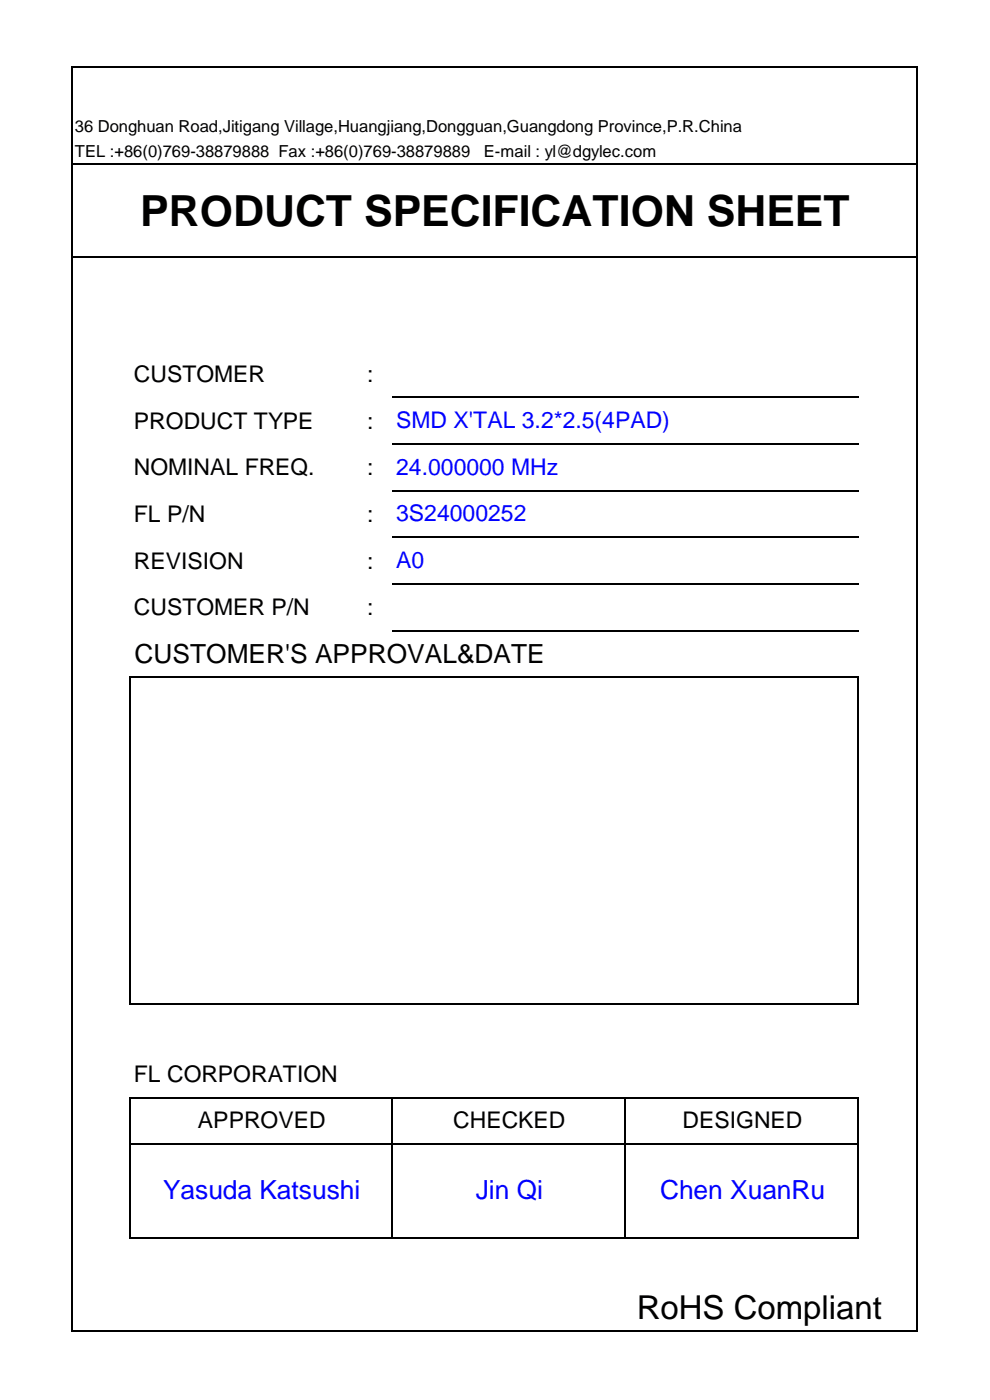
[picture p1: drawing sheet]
<svg xmlns="http://www.w3.org/2000/svg" width="210mm" height="297mm" viewBox="0 0 210 297" stroke-linecap="round" stroke-linejoin="round" font-family="sans-serif">
<defs><g id="words">
<text font-size="9.1" x="29.8" y="47.8">PRODUCT SPECIFICATION SHEET</text>
<text font-size="7" x="135.1" y="279.9">RoHS Compliant</text>
<text font-size="5.6" x="28.5" y="140.7">CUSTOMER'S APPROVAL&amp;DATE</text>
<g font-size="5.6" fill="#00f">
<text x="34.6" y="254.5">Yasuda Katsushi</text>
<text x="100.9" y="254.5">Jin Qi</text>
<text x="140" y="254.5">Chen XuanRu</text>
</g>
<g font-size="4.9">
<text x="28.4" y="81">CUSTOMER</text>
<text x="77.9" y="81">:</text>
<text x="28.4" y="90.9">PRODUCT TYPE</text>
<text x="77.9" y="90.9">:</text>
<text x="28.4" y="100.9">NOMINAL FREQ.</text>
<text x="77.9" y="100.9">:</text>
<text x="28.4" y="110.8">FL P/N</text>
<text x="77.9" y="110.8">:</text>
<text x="189.7" y="115.6">PREPARE</text>
<text x="28.4" y="120.7">REVISION</text>
<text x="77.9" y="120.7">:</text>
<text x="28.4" y="130.6">CUSTOMER P/N</text>
<text x="77.9" y="130.6">:</text>
<text x="79.3" y="145.3">PREPPR</text>
<text x="84.8" y="145.3">P</text>
<text x="91.7" y="145.3">PREP</text>
<text x="139.2" y="145.3">QA QA</text>
<text x="66.3" y="214.6">APPROVED</text>
<text x="28.4" y="229.7">FL CORPORATION</text>
<text x="42" y="239.4">APPROVED</text>
<text x="96.2" y="239.4">CHECKED</text>
<text x="144.8" y="239.4">DESIGNED</text>
<text x="108.3" y="244.4">QA</text>
<text x="129.9" y="244.4">QA</text>
<text x="83.6" y="254.3">QA APPROVEDPREP</text>
<text x="86.6" y="254.3">APPROVEDPREPQAQA</text>
<text x="86.6" y="254.3">APPROVEDPREPQA</text>
<text x="86.6" y="254.3">APPROVED</text>
<text x="92.8" y="254.3">APPROVEDQAQA</text>
<text x="92.8" y="254.3">APPROVED</text>
<text x="108.5" y="255.3">QAPREP</text>
</g>
<g font-size="4.9" fill="#00f">
<text x="84" y="90.8">SMD X'TAL 3.2*2.5(4PAD)</text>
<text x="84" y="100.7">24.000000 MHz</text>
<text x="84" y="110.6">3S24000252</text>
<text x="84" y="120.5">A0</text>
</g>
<g font-size="3.5">
<text x="15.9" y="28.1">36 Donghuan Road,Jitigang Village,Huangjiang,Dongguan,Guangdong Province,P.R.China</text>
<text x="15.9" y="33.3">TEL :+86(0)769-38879888 Fax :+86(0)769-38879889</text>
<text x="102.7" y="33.3">E-mail : yl@dgylec.com</text>
</g>
</g></defs>
<g fill="none" stroke="#000" stroke-width=".34">
<path d="M15.2 14.1v268.5M15.4 14.3h179.2M194.5 14.5v268.1M15.4 34.7h179.2M15.4 54.5h179.2M83.2 84.3h99M83.2 94.2h99M83.2 104.1h99M83.2 114h99M83.2 123.9h99M83.2 133.8h99M27.6 143.5v69.7"/>
<path d="M27.7 143.7h154.6M182.1 143.9v69.3M27.7 213h154.6M27.6 232.7v30.1M27.7 232.9h154.6M83.2 233v29.8M132.7 233v29.8M182.1 233v29.8M27.7 242.8h154.6M27.7 262.6h154.6M15.4 282.4h179.2"/>
</g>
<use href="#words"/>
</svg>
